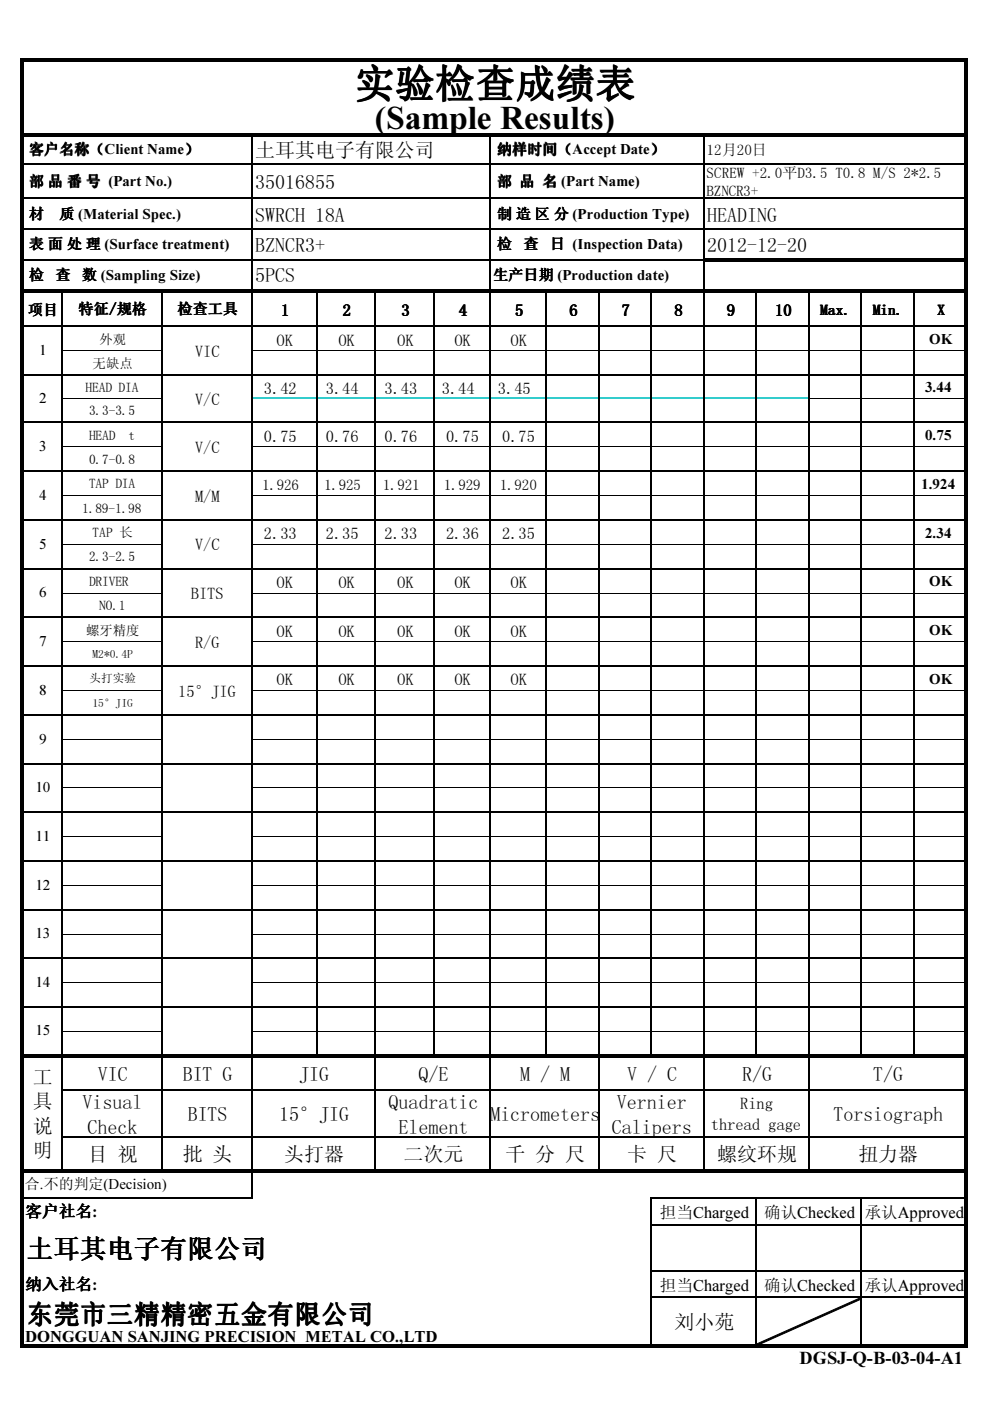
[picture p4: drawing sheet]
<svg xmlns="http://www.w3.org/2000/svg" width="210mm" height="297mm" viewBox="0 0 210 297" stroke-linecap="round" stroke-linejoin="round" font-family="sans-serif">
<defs><g id="words">
<text font-size="8.5" x="75.3" y="20.6">实验检查成绩表</text>
<text font-size="7.1" x="79.5" y="27.4">(Sample Results)</text>
<g font-size="5.6">
<text x="5.7" y="266.7">土耳其电子有限公司</text>
<text x="5.7" y="280.5">东莞市三精精密五金有限公司</text>
</g>
<g font-size="4.2">
<text x="54.1" y="33.3">土耳其电子有限公司</text>
<text x="54.1" y="40">35016855</text>
<text x="54.1" y="47">SWRCH 18A</text>
<text x="149.9" y="47">HEADING</text>
<text x="54.1" y="53.3">BZNCR3+</text>
<text x="149.9" y="53.3">2012-12-20</text>
<text x="54.1" y="59.9">5PCS</text>
<text x="6.9" y="229.8">工</text>
<text x="20.7" y="229.2">VIC</text>
<text x="38.7" y="229.2">BIT G</text>
<text x="63.5" y="229.2">JIG</text>
<text x="88.7" y="229.2">Q/E</text>
<text x="110.3" y="229.2">M / M</text>
<text x="133" y="229.2">V / C</text>
<text x="157.4" y="229.2">R/G</text>
<text x="185.2" y="229.2">T/G</text>
<text x="6.9" y="235">具</text>
<text x="17.5" y="235.2">Visual</text>
<text x="39.8" y="237.7">BITS</text>
<text x="59.2" y="237.7">15°JIG</text>
<text x="82.4" y="235.2">Quadratic</text>
<text x="104" y="237.7">Micrometers</text>
<text x="130.8" y="235.2">Vernier</text>
<text x="176.7" y="237.7">Torsiograph</text>
<text x="6.9" y="240.1">说</text>
<text x="6.9" y="245.3">明</text>
<text x="18.6" y="240.3">Check</text>
<text x="84.5" y="240.3">Element</text>
<text x="129.8" y="240.3">Calipers</text>
<text x="18.6" y="246.1">目 视</text>
<text x="38.7" y="246.1">批 头</text>
<text x="60.3" y="246.1">头打器</text>
<text x="85.6" y="246.1">二次元</text>
<text x="107.1" y="246.1">千 分 尺</text>
<text x="133" y="246.1">卡 尺</text>
<text x="152.1" y="246.1">螺纹环规</text>
<text x="182" y="246.1">扭力器</text>
<text x="143" y="281.7">刘小苑</text>
</g>
<text font-size="3.9" x="169.5" y="289.1">DGSJ-Q-B-03-04-A1</text>
<g font-size="3.5">
<text x="59.5" y="67">1</text>
<text x="72.7" y="66.9">2</text>
<text x="85.1" y="66.9">3</text>
<text x="97.3" y="66.9">4</text>
<text x="109.2" y="66.9">5</text>
<text x="120.7" y="66.9">6</text>
<text x="131.9" y="66.9">7</text>
<text x="143" y="66.9">8</text>
<text x="154.1" y="66.9">9</text>
<text x="164.3" y="66.9">10</text>
<text x="41.4" y="75.7">VIC</text>
<text x="58.6" y="73.3">OK</text>
<text x="71.8" y="73.3">OK</text>
<text x="84.2" y="73.3">OK</text>
<text x="96.3" y="73.3">OK</text>
<text x="108.2" y="73.3">OK</text>
<text x="56" y="83.6">3.42</text>
<text x="69.1" y="83.6">3.44</text>
<text x="81.5" y="83.6">3.43</text>
<text x="93.7" y="83.6">3.44</text>
<text x="105.6" y="83.6">3.45</text>
<text x="41.4" y="85.9">V/C</text>
<text x="56" y="93.6">0.75</text>
<text x="69.1" y="93.6">0.76</text>
<text x="81.5" y="93.6">0.76</text>
<text x="94.6" y="93.6">0.75</text>
<text x="106.5" y="93.6">0.75</text>
<text x="41.4" y="96.1">V/C</text>
<text x="41.4" y="106.4">M/M</text>
<text x="41.4" y="116.7">V/C</text>
<text x="56" y="114.3">2.33</text>
<text x="69.1" y="114.3">2.35</text>
<text x="81.5" y="114.3">2.33</text>
<text x="94.6" y="114.3">2.36</text>
<text x="106.5" y="114.3">2.35</text>
<text x="58.6" y="124.6">OK</text>
<text x="71.8" y="124.6">OK</text>
<text x="84.2" y="124.6">OK</text>
<text x="96.3" y="124.6">OK</text>
<text x="108.2" y="124.6">OK</text>
<text x="40.5" y="127">BITS</text>
<text x="41.4" y="137.4">R/G</text>
<text x="58.6" y="135">OK</text>
<text x="71.8" y="135">OK</text>
<text x="84.2" y="135">OK</text>
<text x="96.3" y="135">OK</text>
<text x="108.2" y="135">OK</text>
<text x="37.8" y="147.7">15°JIG</text>
<text x="58.6" y="145.3">OK</text>
<text x="71.8" y="145.3">OK</text>
<text x="84.2" y="145.3">OK</text>
<text x="96.3" y="145.3">OK</text>
<text x="108.2" y="145.3">OK</text>
<text x="150.7" y="239.6">thread gage</text>
<text x="156.9" y="235.2">Ring</text>
<text x="5.4" y="258">客户社名:</text>
<text x="139.9" y="258.3">担当Charged</text>
<text x="162" y="258.3">确认Checked</text>
<text x="183.3" y="258.3">承认Approved</text>
<text x="5.4" y="273.4">纳入社名:</text>
<text x="139.9" y="273.7">担当Charged</text>
<text x="162" y="273.7">确认Checked</text>
<text x="183.3" y="273.7">承认Approved</text>
<text x="5.3" y="284.4">DONGGUAN SANJING PRECISION METAL CO.,LTD</text>
</g>
<g font-size="3.2">
<text x="6.1" y="32.7">客户名称（Client Name）</text>
<text x="105.3" y="32.7">纳样时间（Accept Date）</text>
<text x="149.8" y="32.8">12月20日</text>
<text x="6.1" y="39.6">部 品 番 号 (Part No.)</text>
<text x="105.3" y="39.6">部 品 名 (Part Name)</text>
<text x="149.8" y="37.6">SCREW +2.0平D3.5 T0.8 M/S 2*2.5</text>
<text x="149.8" y="41.6">BZNCR3+</text>
<text x="6.1" y="46.5">材</text>
<text x="12.5" y="46.5">质 (Material Spec.)</text>
<text x="105.3" y="46.5">制 造 区 分 (Production Type)</text>
<text x="6.1" y="52.8">表 面 处 理 (Surface treatment)</text>
<text x="105.3" y="52.8">检</text>
<text x="111" y="52.8">查</text>
<text x="116.6" y="52.8">日 (Inspection Data)</text>
<text x="6.1" y="59.4">检</text>
<text x="11.7" y="59.4">查</text>
<text x="17.4" y="59.4">数 (Sampling Size)</text>
<text x="104.6" y="59.3">生产日期 (Production date)</text>
<text x="5.9" y="66.8">项目</text>
<text x="16.6" y="66.7">特征/规格</text>
<text x="37.7" y="66.6">检查工具</text>
<text x="173.9" y="66.8">Max.</text>
<text x="185" y="66.8">Min.</text>
<text x="198.8" y="66.8">X</text>
<text x="8.3" y="75.3">1</text>
<text x="197" y="73">OK</text>
<text x="196.1" y="83.1">3.44</text>
<text x="8.3" y="85.5">2</text>
<text x="8.3" y="95.7">3</text>
<text x="196.1" y="93.3">0.75</text>
<text x="8.3" y="106">4</text>
<text x="55.6" y="103.8">1.926</text>
<text x="68.7" y="103.8">1.925</text>
<text x="81.1" y="103.8">1.921</text>
<text x="94.1" y="103.8">1.929</text>
<text x="106" y="103.8">1.920</text>
<text x="195.3" y="103.7">1.924</text>
<text x="8.3" y="116.3">5</text>
<text x="196.1" y="114">2.34</text>
<text x="197" y="124.3">OK</text>
<text x="8.3" y="126.7">6</text>
<text x="8.3" y="137">7</text>
<text x="197" y="134.7">OK</text>
<text x="8.3" y="147.3">8</text>
<text x="197" y="145">OK</text>
<text x="8.3" y="157.6">9</text>
<text x="7.5" y="168">10</text>
<text x="7.5" y="178.3">11</text>
<text x="7.5" y="188.6">12</text>
<text x="7.5" y="199">13</text>
<text x="7.5" y="209.3">14</text>
<text x="7.5" y="219.5">15</text>
<text x="5.3" y="252.1">合.不的判定(Decision)</text>
</g>
<g font-size="2.8">
<text x="21.1" y="72.9">外观</text>
<text x="18.2" y="83">HEAD DIA</text>
<text x="19.6" y="78">无缺点</text>
<text x="18.9" y="88.1">3.3-3.5</text>
<text x="18.9" y="93.2">HEAD</text>
<text x="27.2" y="93.2">t</text>
<text x="18.9" y="98.4">0.7-0.8</text>
<text x="18.9" y="103.5">TAP DIA</text>
<text x="17.4" y="108.7">1.89-1.98</text>
<text x="19.6" y="113.9">TAP 长</text>
<text x="18.9" y="119">2.3-2.5</text>
<text x="18.9" y="124.2">DRIVER</text>
<text x="21" y="129.4">NO.1</text>
<text x="18.2" y="134.5">螺牙精度</text>
</g>
<g font-size="2.5">
<text x="19.6" y="139.5">M2*0.4P</text>
<text x="19" y="144.7">头打实验</text>
<text x="19.6" y="149.9">15°JIG</text>
</g>
</g></defs>
<path d="M160.5 284.9l21.7-9.6h.4v.1l-21.6 9.7h-.5z" fill-rule="evenodd" fill="#000"/>
<g fill="none" stroke="#000" stroke-width=".21">
<path d="M13.3 74.4h20.9M53.6 74.4h13.4M67.3 74.4h12.1M79.8 74.4h12.1M92.2 74.4h11.6M104.1 74.4h11.6M116 74.4h10.8M127.1 74.4h10.8M138.3 74.4h10.8M149.4 74.4h10.8M160.5 74.4h10.8M171.7 74.4h10.8"/>
<path d="M182.8 74.4h10.8M193.9 74.4h10.7M13.3 84.4h20.9M13.3 94.8h20.9M53.6 94.8h13.4M67.3 94.8h12.1M79.8 94.8h12.1M92.2 94.8h11.6M104.1 94.8h11.6M116 94.8h10.8M127.1 94.8h10.8M138.3 94.8h10.8"/>
<path d="M149.4 94.8h10.8M160.5 94.8h10.8M171.7 84.4h10.8M171.7 94.8h10.8M182.8 84.4h10.8M182.8 94.8h10.8M193.9 84.4h10.7M193.9 94.8h10.7M13.3 105.1h20.9M13.3 115.4h20.9M53.6 105.1h13.4M53.6 115.4h13.4"/>
<path d="M67.3 105.1h12.1M67.3 115.4h12.1M79.8 105.1h12.1M79.8 115.4h12.1M92.2 105.1h11.6M92.2 115.4h11.6M104.1 105.1h11.6M104.1 115.4h11.6M116 105.1h10.8M116 115.4h10.8M127.1 105.1h10.8M127.1 115.4h10.8"/>
<path d="M138.3 105.1h10.8M138.3 115.4h10.8M149.4 105.1h10.8M149.4 115.4h10.8M160.5 105.1h10.8M160.5 115.4h10.8M171.7 105.1h10.8M171.7 115.4h10.8M182.8 105.1h10.8M182.8 115.4h10.8M193.9 105.1h10.7M193.9 115.4h10.7"/>
<path d="M13.3 125.8h20.9M13.3 136.1h20.9M53.6 125.8h13.4M53.6 136.1h13.4M67.3 125.8h12.1M67.3 136.1h12.1M79.8 125.8h12.1M79.8 136.1h12.1M92.2 125.8h11.6M92.2 136.1h11.6M104.1 125.8h11.6M104.1 136.1h11.6"/>
<path d="M116 125.8h10.8M116 136.1h10.8M127.1 125.8h10.8M127.1 136.1h10.8M138.3 125.8h10.8M138.3 136.1h10.8M149.4 125.8h10.8M149.4 136.1h10.8M160.5 125.8h10.8M160.5 136.1h10.8M171.7 125.8h10.8M171.7 136.1h10.8"/>
<path d="M182.8 125.8h10.8M182.8 136.1h10.8M193.9 125.8h10.7M193.9 136.1h10.7M13.3 146.4h20.9M13.3 156.7h20.9M53.6 146.4h13.4M53.6 156.7h13.4M67.3 146.4h12.1M67.3 156.7h12.1M79.8 146.4h12.1M79.8 156.7h12.1"/>
<path d="M92.2 146.4h11.6M92.2 156.7h11.6M104.1 146.4h11.6M104.1 156.7h11.6M116 146.4h10.8M116 156.7h10.8M127.1 146.4h10.8M127.1 156.7h10.8M138.3 146.4h10.8M138.3 156.7h10.8M149.4 146.4h10.8M149.4 156.7h10.8"/>
<path d="M160.5 146.4h10.8M160.5 156.7h10.8M171.7 146.4h10.8M171.7 156.7h10.8M182.8 146.4h10.8M182.8 156.7h10.8M193.9 146.4h10.7M193.9 156.7h10.7M13.3 167.1h20.9M13.3 177.4h20.9M53.6 167.1h13.4M53.6 177.4h13.4"/>
<path d="M67.3 167.1h12.1M67.3 177.4h12.1M79.8 167.1h12.1M79.8 177.4h12.1M92.2 167.1h11.6M92.2 177.4h11.6M104.1 167.1h11.6M104.1 177.4h11.6M116 167.1h10.8M116 177.4h10.8M127.1 167.1h10.8M127.1 177.4h10.8"/>
<path d="M138.3 167.1h10.8M138.3 177.4h10.8M149.4 167.1h10.8M149.4 177.4h10.8M160.5 167.1h10.8M160.5 177.4h10.8M171.7 167.1h10.8M171.7 177.4h10.8M182.8 167.1h10.8M182.8 177.4h10.8M193.9 167.1h10.7M193.9 177.4h10.7"/>
<path d="M13.3 187.7h20.9M13.3 198.1h20.9M53.6 187.7h13.4M53.6 198.1h13.4M67.3 187.7h12.1M67.3 198.1h12.1M79.8 187.7h12.1M79.8 198.1h12.1M92.2 187.7h11.6M92.2 198.1h11.6M104.1 187.7h11.6M104.1 198.1h11.6"/>
<path d="M116 187.7h10.8M116 198.1h10.8M127.1 187.7h10.8M127.1 198.1h10.8M138.3 187.7h10.8M138.3 198.1h10.8M149.4 187.7h10.8M149.4 198.1h10.8M160.5 187.7h10.8M160.5 198.1h10.8M171.7 187.7h10.8M171.7 198.1h10.8"/>
<path d="M182.8 187.7h10.8M182.8 198.1h10.8M193.9 187.7h10.7M193.9 198.1h10.7M13.3 208.4h20.9M13.3 218.7h20.9M53.6 208.4h13.4M53.6 218.7h13.4M67.3 208.4h12.1M67.3 218.7h12.1M79.8 208.4h12.1M79.8 218.7h12.1"/>
<path d="M92.2 208.4h11.6M92.2 218.7h11.6M104.1 208.4h11.6M104.1 218.7h11.6M116 208.4h10.8M116 218.7h10.8M127.1 208.4h10.8M127.1 218.7h10.8M138.3 208.4h10.8M138.3 218.7h10.8M149.4 208.4h10.8M149.4 218.7h10.8"/>
<path d="M160.5 208.4h10.8M160.5 218.7h10.8M171.7 208.4h10.8M171.7 218.7h10.8M182.8 208.4h10.8M182.8 218.7h10.8M193.9 208.4h10.7M193.9 218.7h10.7M160.5 284.9l21.7-9.6h.4v.1l-21.6 9.7h-.5z"/>
</g>
<g fill="none" stroke="#000" stroke-width=".34">
<path d="M5 34.8h199.6M53.4 28.9v5.7M53.4 34.9v13.5M103.9 28.9v32.4M149.2 28.9v25.9M5 55.1h144.1M5 42.1h199.6M5 48.6h199.6M53.4 48.8v6.1M53.4 55.3v6M149.2 55.5v5.8M5 69.2h199.6"/>
<path d="M5 79.5h199.6M13.2 62v161.5M34.3 62v161.5M53.4 62v161.5M67.1 62v161.5M79.6 62v161.5M92 62v161.5M103.9 62v161.5M115.8 62v161.5M127 62v161.5M138.1 62v161.5M149.2 62v161.5"/>
<path d="M160.4 62v161.5M171.5 62v161.5M182.6 62v161.5M193.8 62v161.5M5 89.6h199.6M5 99.9h199.6M5 110.2h199.6M5 120.6h199.6M5 130.9h199.6M5 141.2h199.6M5 151.6h199.6M5 161.9h199.6"/>
<path d="M5 172.2h199.6M5 182.5h199.6M5 192.9h199.6M5 203.2h199.6M5 213.5h199.6M13.2 224.2v23.7M13.3 231.2h191.3M34.3 224.2v23.7M53.4 224.2v23.7M79.6 224.2v23.7M103.9 224.2v23.7M127 224.2v23.7"/>
<path d="M149.2 224.2v23.7M171.5 224.2v23.7M5 254h48.6M13.3 241h191.3M53.4 248.6v5.5M138.1 253.8v31.3M138.3 254h66.3M138.3 259.6h66.3M160.4 254.1v31M182.6 254.1v31M138.3 269.4h66.3M138.3 275.1h66.3"/>
</g>
<path d="M53.6 84.4h13.4M67.3 84.4h12.1M79.8 84.4h12.1M92.2 84.4h11.6M104.1 84.4h11.6M116 84.4h10.8M127.1 84.4h10.8M138.3 84.4h10.8M149.4 84.4h10.8M160.5 84.4h10.8" fill="none" stroke="#3cc" stroke-width=".34"/>
<path d="M5 12.4h200.2v.7h-200.2zM5 28.2h200.2v.7h-200.2zM149.1 54.8h56.1v.7h-56.1zM5 61.3h200.2v.7h-200.2zM5 223.5h200.2v.7h-200.2zM5 247.9h200.2v.7h-200.2zM4.4 12.4h.6v273.3h-.6zM5 285.1h200.2v.6h-200.2zM204.6 13.1h.6v272.6h-.6z" fill="#000"/>
<use href="#words"/>
</svg>
